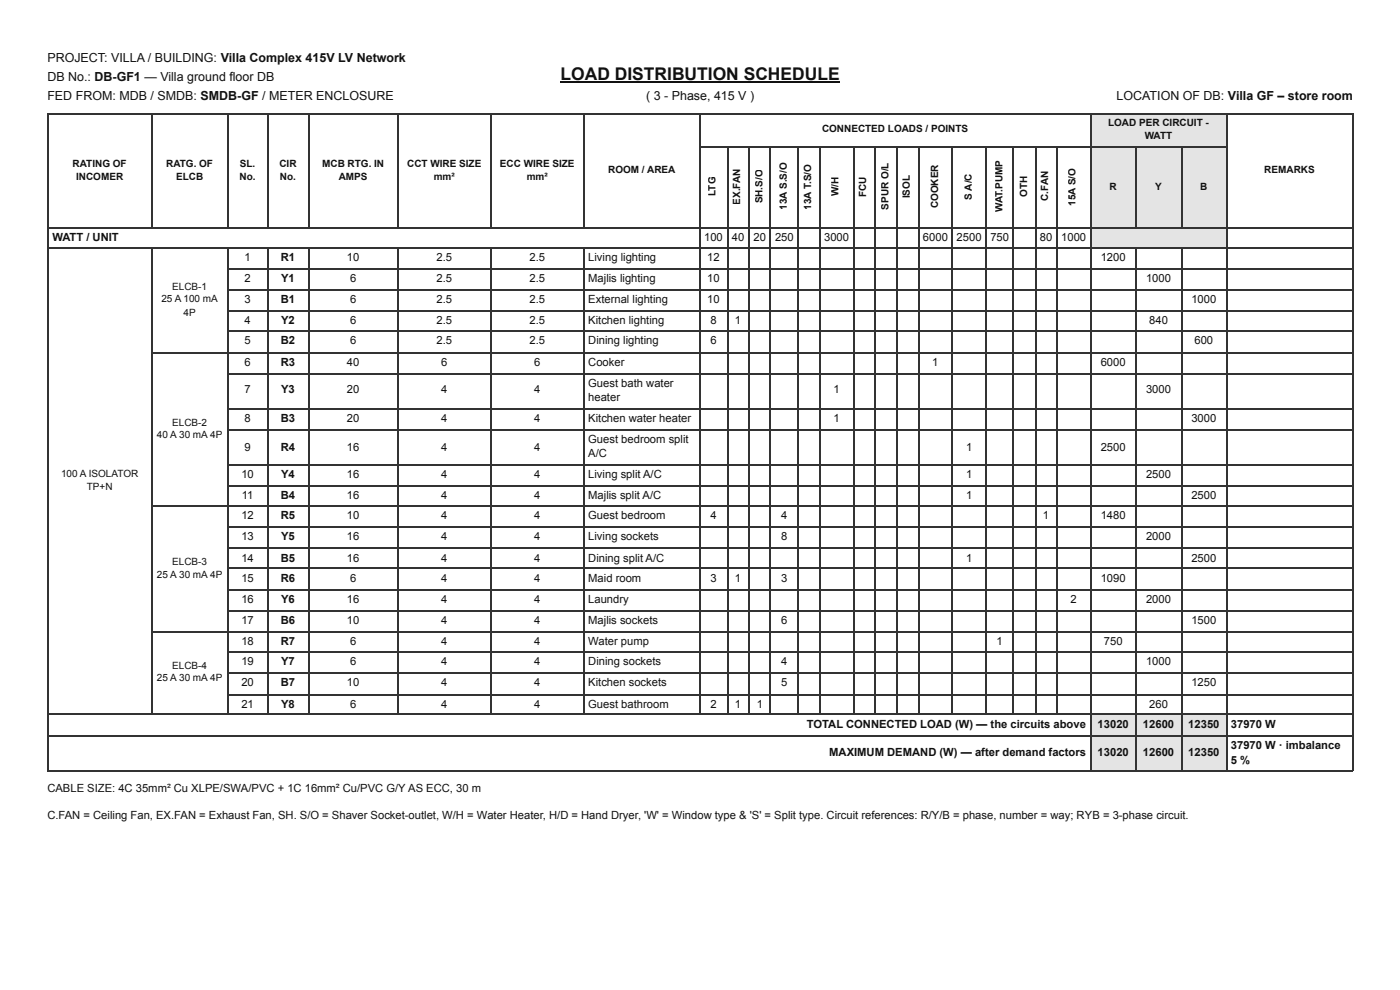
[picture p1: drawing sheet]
<svg xmlns="http://www.w3.org/2000/svg" width="297mm" height="210mm" viewBox="0 0 297 210" stroke-linecap="round" stroke-linejoin="round" font-family="sans-serif">
<defs><g id="words">
<text font-size="3.7" fill="#111" x="118.9" y="16.9">LOAD DISTRIBUTION SCHEDULE</text>
<g font-size="2.6" fill="#111">
<text x="10.1" y="13.2">PROJECT: VILLA / BUILDING: Villa Complex 415V LV Network</text>
<text x="10.1" y="17.2">DB No.: DB-GF1 — Villa ground floor DB</text>
<text x="10.1" y="21.2">FED FROM: MDB / SMDB: SMDB-GF / METER ENCLOSURE</text>
<text x="137.1" y="21.2">( 3 - Phase, 415 V )</text>
<text x="236.9" y="21.2">LOCATION OF DB: Villa GF – store room</text>
</g>
<g font-size="2.4" fill="#111">
<text x="11.1" y="51.1">WATT / UNIT</text>
<text x="149.4" y="51.1">100</text>
<text x="155.3" y="51.1">40</text>
<text x="159.9" y="51.1">20</text>
<text x="164.4" y="51.1">250</text>
<text x="174.8" y="51.1">3000</text>
<text x="195.8" y="51.1">6000</text>
<text x="203" y="51.1">2500</text>
<text x="210.1" y="51.1">750</text>
<text x="220.6" y="51.1">80</text>
<text x="225.1" y="51.1">1000</text>
<text x="51.9" y="55.3">1</text>
<text x="51.9" y="59.8">2</text>
<text x="59.6" y="55.3">R1</text>
<text x="59.6" y="59.8">Y1</text>
<text x="73.6" y="55.3">10</text>
<text x="74.3" y="59.8">6</text>
<text x="92.6" y="55.3">2.5</text>
<text x="92.6" y="59.8">2.5</text>
<text x="112.3" y="55.3">2.5</text>
<text x="112.3" y="59.8">2.5</text>
<text x="124.8" y="55.3">Living lighting</text>
<text x="124.8" y="59.8">Majlis lighting</text>
<text x="150" y="55.3">12</text>
<text x="150" y="59.8">10</text>
<text x="233.5" y="55.3">1200</text>
<text x="243.1" y="59.8">1000</text>
<text x="51.9" y="64.3">3</text>
<text x="59.6" y="64.3">B1</text>
<text x="74.3" y="64.3">6</text>
<text x="92.6" y="64.3">2.5</text>
<text x="112.3" y="64.3">2.5</text>
<text x="124.8" y="64.3">External lighting</text>
<text x="150" y="64.3">10</text>
<text x="252.8" y="64.3">1000</text>
<text x="51.9" y="68.8">4</text>
<text x="59.6" y="68.8">Y2</text>
<text x="74.3" y="68.8">6</text>
<text x="92.6" y="68.8">2.5</text>
<text x="112.3" y="68.8">2.5</text>
<text x="124.8" y="68.8">Kitchen lighting</text>
<text x="150.7" y="68.8">8</text>
<text x="155.9" y="68.8">1</text>
<text x="243.8" y="68.8">840</text>
<text x="51.9" y="73">5</text>
<text x="51.9" y="77.5">6</text>
<text x="59.6" y="73">B2</text>
<text x="59.6" y="77.5">R3</text>
<text x="73.6" y="77.5">40</text>
<text x="74.3" y="73">6</text>
<text x="92.6" y="73">2.5</text>
<text x="93.6" y="77.5">6</text>
<text x="112.3" y="73">2.5</text>
<text x="113.3" y="77.5">6</text>
<text x="124.8" y="73">Dining lighting</text>
<text x="124.8" y="77.5">Cooker</text>
<text x="150.7" y="73">6</text>
<text x="197.8" y="77.5">1</text>
<text x="233.5" y="77.5">6000</text>
<text x="253.4" y="73">600</text>
<text x="51.9" y="83.3">7</text>
<text x="59.6" y="83.3">Y3</text>
<text x="73.6" y="83.3">20</text>
<text x="93.6" y="83.3">4</text>
<text x="113.3" y="83.3">4</text>
<text x="124.8" y="82">Guest bath water</text>
<text x="176.8" y="83.3">1</text>
<text x="243.1" y="83.3">3000</text>
<text x="51.9" y="89.4">8</text>
<text x="59.6" y="89.4">B3</text>
<text x="73.6" y="89.4">20</text>
<text x="93.6" y="89.4">4</text>
<text x="113.3" y="89.4">4</text>
<text x="124.8" y="84.9">heater</text>
<text x="124.8" y="89.4">Kitchen water heater</text>
<text x="176.8" y="89.4">1</text>
<text x="252.8" y="89.4">3000</text>
<text x="51.9" y="95.5">9</text>
<text x="59.6" y="95.5">R4</text>
<text x="73.6" y="95.5">16</text>
<text x="93.6" y="95.5">4</text>
<text x="113.3" y="95.5">4</text>
<text x="124.8" y="93.9">Guest bedroom split</text>
<text x="204.9" y="95.5">1</text>
<text x="233.5" y="95.5">2500</text>
<text x="51.2" y="101.3">10</text>
<text x="59.6" y="101.3">Y4</text>
<text x="73.6" y="101.3">16</text>
<text x="93.6" y="101.3">4</text>
<text x="113.3" y="101.3">4</text>
<text x="124.8" y="96.8">A/C</text>
<text x="124.8" y="101.3">Living split A/C</text>
<text x="204.9" y="101.3">1</text>
<text x="243.1" y="101.3">2500</text>
<text x="51.3" y="105.8">11</text>
<text x="59.6" y="105.8">B4</text>
<text x="73.6" y="105.8">16</text>
<text x="93.6" y="105.8">4</text>
<text x="113.3" y="105.8">4</text>
<text x="124.8" y="105.8">Majlis split A/C</text>
<text x="204.9" y="105.8">1</text>
<text x="252.8" y="105.8">2500</text>
<text x="51.2" y="110.1">12</text>
<text x="59.6" y="110.1">R5</text>
<text x="73.6" y="110.1">10</text>
<text x="93.6" y="110.1">4</text>
<text x="113.3" y="110.1">4</text>
<text x="124.8" y="110.1">Guest bedroom</text>
<text x="150.7" y="110.1">4</text>
<text x="165.7" y="110.1">4</text>
<text x="221.2" y="110.1">1</text>
<text x="233.5" y="110.1">1480</text>
<text x="51.2" y="114.6">13</text>
<text x="51.2" y="119.1">14</text>
<text x="59.6" y="119.1">B5</text>
<text x="59.6" y="114.6">Y5</text>
<text x="73.6" y="114.6">16</text>
<text x="73.6" y="119.1">16</text>
<text x="93.6" y="114.6">4</text>
<text x="93.6" y="119.1">4</text>
<text x="113.3" y="114.6">4</text>
<text x="113.3" y="119.1">4</text>
<text x="124.8" y="114.6">Living sockets</text>
<text x="124.8" y="119.1">Dining split A/C</text>
<text x="165.7" y="114.6">8</text>
<text x="204.9" y="119.1">1</text>
<text x="243.1" y="114.6">2000</text>
<text x="252.8" y="119.1">2500</text>
<text x="51.2" y="123.3">15</text>
<text x="59.6" y="123.3">R6</text>
<text x="74.3" y="123.3">6</text>
<text x="93.6" y="123.3">4</text>
<text x="113.3" y="123.3">4</text>
<text x="124.8" y="123.3">Maid room</text>
<text x="150.7" y="123.3">3</text>
<text x="155.9" y="123.3">1</text>
<text x="165.7" y="123.3">3</text>
<text x="233.5" y="123.3">1090</text>
<text x="51.2" y="127.8">16</text>
<text x="59.6" y="127.8">Y6</text>
<text x="73.6" y="127.8">16</text>
<text x="93.6" y="127.8">4</text>
<text x="113.3" y="127.8">4</text>
<text x="124.8" y="127.8">Laundry</text>
<text x="227.1" y="127.8">2</text>
<text x="243.1" y="127.8">2000</text>
<text x="51.2" y="132.3">17</text>
<text x="51.2" y="136.8">18</text>
<text x="59.6" y="132.3">B6</text>
<text x="59.6" y="136.8">R7</text>
<text x="73.6" y="132.3">10</text>
<text x="74.3" y="136.8">6</text>
<text x="93.6" y="132.3">4</text>
<text x="93.6" y="136.8">4</text>
<text x="113.3" y="132.3">4</text>
<text x="113.3" y="136.8">4</text>
<text x="124.8" y="132.3">Majlis sockets</text>
<text x="124.8" y="136.8">Water pump</text>
<text x="165.7" y="132.3">6</text>
<text x="211.4" y="136.8">1</text>
<text x="234.2" y="136.8">750</text>
<text x="252.8" y="132.3">1500</text>
<text x="51.2" y="141">19</text>
<text x="59.6" y="141">Y7</text>
<text x="74.3" y="141">6</text>
<text x="93.6" y="141">4</text>
<text x="113.3" y="141">4</text>
<text x="124.8" y="141">Dining sockets</text>
<text x="165.7" y="141">4</text>
<text x="243.1" y="141">1000</text>
<text x="51.2" y="145.5">20</text>
<text x="59.6" y="145.5">B7</text>
<text x="73.6" y="145.5">10</text>
<text x="93.6" y="145.5">4</text>
<text x="113.3" y="145.5">4</text>
<text x="124.8" y="145.5">Kitchen sockets</text>
<text x="165.7" y="145.5">5</text>
<text x="252.8" y="145.5">1250</text>
<text x="51.2" y="150">21</text>
<text x="59.6" y="150">Y8</text>
<text x="74.3" y="150">6</text>
<text x="93.6" y="150">4</text>
<text x="113.3" y="150">4</text>
<text x="124.8" y="150">Guest bathroom</text>
<text x="150.7" y="150">2</text>
<text x="155.9" y="150">1</text>
<text x="160.5" y="150">1</text>
<text x="171.2" y="154.3">TOTAL CONNECTED LOAD (W) — the circuits above</text>
<text x="232.9" y="154.3">13020</text>
<text x="242.5" y="154.3">12600</text>
<text x="243.8" y="150">260</text>
<text x="252.1" y="154.3">12350</text>
<text x="261.1" y="154.3">37970 W</text>
<text x="175.9" y="160.3">MAXIMUM DEMAND (W) — after demand factors</text>
<text x="232.9" y="160.3">13020</text>
<text x="242.5" y="160.3">12600</text>
<text x="252.1" y="160.3">12350</text>
<text x="261.1" y="158.8">37970 W · imbalance</text>
<text x="261.1" y="161.9">5 %</text>
<text x="10.1" y="168">CABLE SIZE: 4C 35mm² Cu XLPE/SWA/PVC + 1C 16mm² Cu/PVC G/Y AS ECC, 30 m</text>
<text x="10.1" y="173.6">C.FAN = Ceiling Fan, EX.FAN = Exhaust Fan, SH. S/O = Shaver Socket-outlet, W/H = Water Heater, H/D = Hand Dryer, 'W' = Window type &amp; 'S' = Split type. Circuit references: R/Y/B = phase, number = way; RYB = 3-phase circuit.</text>
</g>
<g font-size="2.1" fill="#111">
<text x="174.4" y="28">CONNECTED LOADS / POINTS</text>
<text x="235.1" y="26.7">LOAD PER CIRCUIT -</text>
<text x="242.9" y="29.4">WATT</text>
<text x="15.4" y="35.5">RATING OF</text>
<text x="35.3" y="35.5">RATG. OF</text>
<text x="50.9" y="35.5">SL.</text>
<text x="59.3" y="35.5">CIR</text>
<text x="68.3" y="35.5">MCB RTG. IN</text>
<text x="86.4" y="35.5">CCT WIRE SIZE</text>
<text x="106" y="35.5">ECC WIRE SIZE</text>
<text x="16.2" y="38.1">INCOMER</text>
<text x="37.4" y="38.1">ELCB</text>
<text x="50.8" y="38.1">No.</text>
<text x="59.4" y="38.1">No.</text>
<text x="71.9" y="38.1">AMPS</text>
<text x="92" y="38.1">mm²</text>
<text x="111.8" y="38.1">mm²</text>
<text x="129" y="36.8">ROOM / AREA</text>
<text x="151.8" y="41.5" transform="rotate(-90 151.8 41.5)">LTG</text>
<text x="177.9" y="41.5" transform="rotate(-90 177.9 41.5)">W/H</text>
<text x="183.8" y="41.8" transform="rotate(-90 183.8 41.8)">FCU</text>
<text x="217.9" y="41.8" transform="rotate(-90 217.9 41.8)">OTH</text>
<text x="235.4" y="40.2">R</text>
<text x="245.1" y="40.2">Y</text>
<text x="254.6" y="40.2">B</text>
<text x="268.2" y="36.8">REMARKS</text>
<text x="157" y="43.4" transform="rotate(-90 157 43.4)">EX.FAN</text>
<text x="161.8" y="43.1" transform="rotate(-90 161.8 43.1)">SH.S/O</text>
<text x="166.9" y="44.5" transform="rotate(-90 166.9 44.5)">13A S.S/O</text>
<text x="172.1" y="44.5" transform="rotate(-90 172.1 44.5)">13A T.S/O</text>
<text x="188.5" y="44.5" transform="rotate(-90 188.5 44.5)">SPUR O/L</text>
<text x="193" y="42.1" transform="rotate(-90 193 42.1)">ISOL</text>
<text x="199" y="44.2" transform="rotate(-90 199 44.2)">COOKER</text>
<text x="206.2" y="42.3" transform="rotate(-90 206.2 42.3)">S A/C</text>
<text x="212.7" y="45" transform="rotate(-90 212.7 45)">WAT.PUMP</text>
<text x="222.4" y="42.6" transform="rotate(-90 222.4 42.6)">C.FAN</text>
<text x="228.2" y="43.7" transform="rotate(-90 228.2 43.7)">15A S/O</text>
<text x="34.2" y="64">25 A 100 mA</text>
<text x="36.5" y="61.4">ELCB-1</text>
<text x="38.9" y="66.9">4P</text>
<text x="33.3" y="92.9">40 A 30 mA 4P</text>
<text x="36.5" y="90.2">ELCB-2</text>
<text x="13" y="101.1">100 A ISOLATOR</text>
<text x="18.4" y="104">TP+N</text>
<text x="36.5" y="119.9">ELCB-3</text>
<text x="33.3" y="122.5">25 A 30 mA 4P</text>
<text x="36.5" y="141.8">ELCB-4</text>
<text x="33.3" y="144.5">25 A 30 mA 4P</text>
</g>
</g></defs>
<g fill="#e4e4e4">
<path d="M231.2 24.3h28.9v6.7h-28.9z"/>
<path d="M231.2 31h9.8v17.2h-9.8z"/>
<path d="M241 31h9.6v17.2h-9.6z"/>
<path d="M250.6 31h9.5v17.2h-9.5z"/>
<path d="M231.2 48.2h28.9v4.5h-28.9z"/>
<path d="M231.2 151.6h9.8v4.2h-9.8z"/>
<path d="M241 151.6h9.6v4.2h-9.6z"/>
<path d="M250.6 151.6h9.5v4.2h-9.5z"/>
<path d="M231.2 155.8h9.8v7.7h-9.8z"/>
<path d="M241 155.8h9.6v7.7h-9.6z"/>
<path d="M250.6 155.8h9.5v7.7h-9.5z"/>
</g>
<g fill="none" stroke="#333" stroke-width=".26">
<path d="M10.1 24.2h277M10.2 24.1v139.4M32.1 24.1v24.3M48.3 24.1v24.3M56.8 24.1v24.3M65.5 24.1v24.3M84.5 24.1v24.3M104.1 24.1v24.3M124 24.1v24.3M148.6 24.1v127.5M148.7 31.1h111.6M154.4 31.2v120.4"/>
<path d="M158.9 31.2v120.4M163.4 31.2v120.4M169.2 31.2v120.4M174 31.2v120.4M181.1 31.2v120.4M185.6 31.2v120.4M190.4 31.2v120.4M194.9 31.2v120.4M202 31.2v120.4M209.2 31.2v120.4M215 31.2v120.4M219.7 31.2v120.4"/>
<path d="M224.2 31.2v120.4M231.4 24.1v139.4M240.9 31.2v17.2M250.7 31.2v17.2M260.2 24.1v139.4M286.9 24.1v139.4M10.1 48.3h277M10.1 52.5h277M32.1 52.7v98.9M48.3 52.7v98.9M48.4 57h238.7M56.8 52.7v98.9"/>
<path d="M65.5 52.7v98.9M84.5 52.7v98.9M104.1 52.7v98.9M124 52.7v98.9M240.9 52.7v110.8M250.7 52.7v110.8M32.3 74.7h254.8M48.4 61.5h238.7M48.4 66h238.7M48.4 70.2h238.7M48.4 79.2h238.7M48.4 86.7h238.7"/>
<path d="M48.4 91.1h238.7M48.4 98.6h238.7M32.3 107.3h254.8M48.4 103.1h238.7M48.4 111.8h238.7M48.4 116.3h238.7M32.3 134h254.8M48.4 120.5h238.7M48.4 125h238.7M48.4 129.5h238.7M48.4 138.2h238.7M10.1 151.5h277"/>
<path d="M10.1 156h277M48.4 142.7h238.7M48.4 147.2h238.7M10.1 163.4h277"/>
</g>
<path d="M118.9 17.3h59.3" fill="none" stroke="#111" stroke-width=".26"/>
<use href="#words"/>
</svg>
